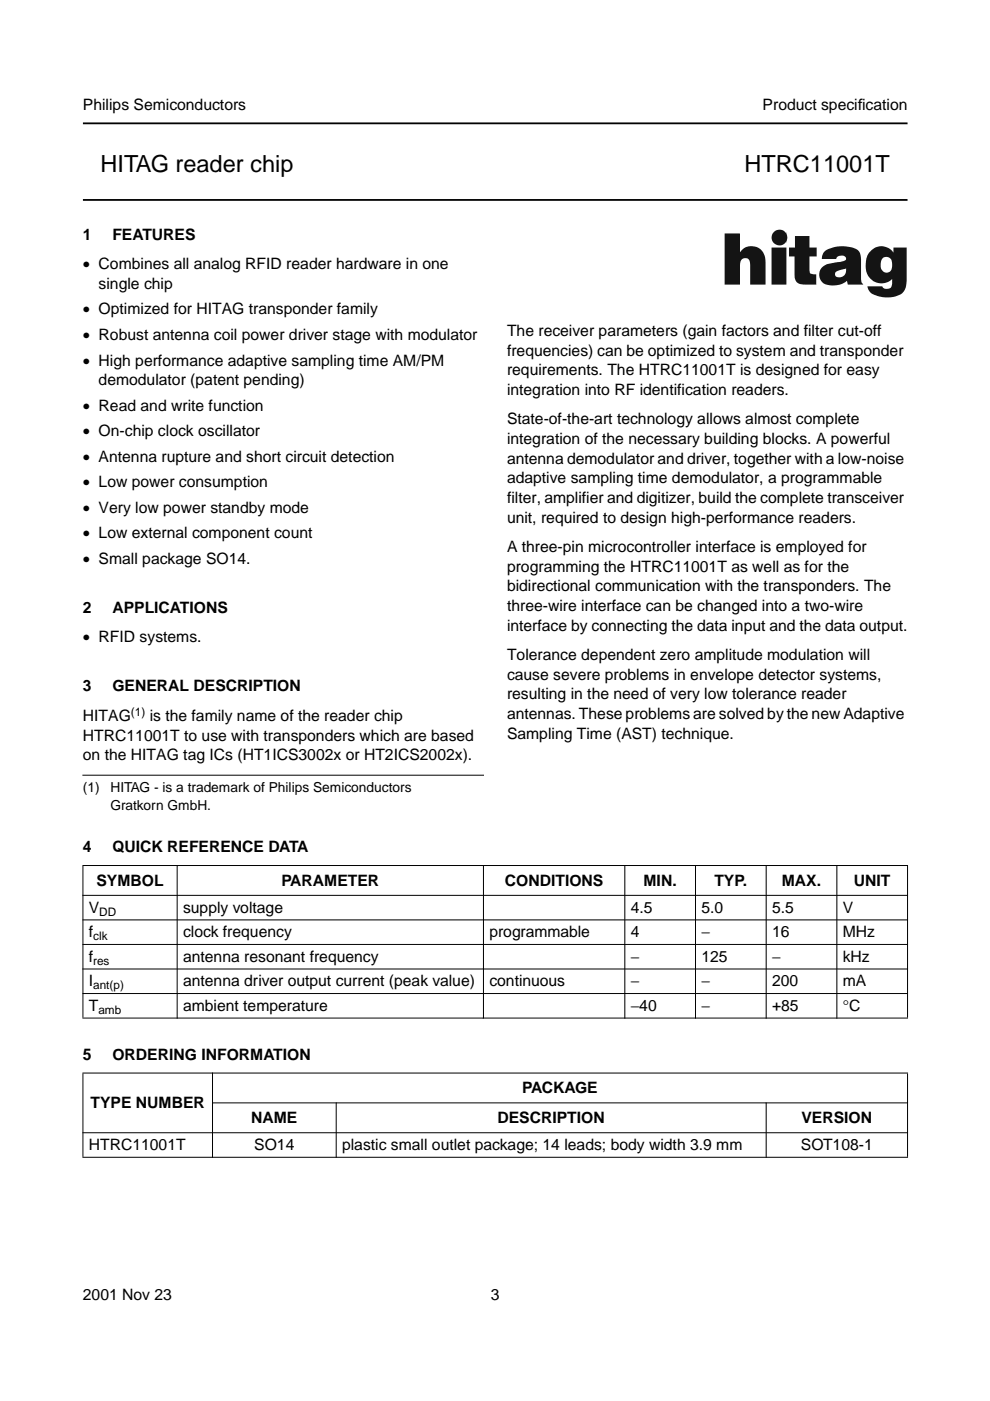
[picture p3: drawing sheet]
<svg xmlns="http://www.w3.org/2000/svg" width="210mm" height="297mm" viewBox="0 0 210 297" stroke-linecap="round" stroke-linejoin="round" font-family="sans-serif">
<defs><g id="words">
<g font-size="5">
<text x="21.3" y="36.5">HITAG reader chip</text>
<text x="157.9" y="36.5">HTRC11001T</text>
</g>
<g font-size="3.3">
<text x="17.6" y="23.4">Philips Semiconductors</text>
<text x="161.7" y="23.4">Product specif</text>
<text x="181.9" y="23.4">ication</text>
<text x="17.6" y="50.9">1</text>
<text x="23.8" y="50.9">FEATURES</text>
<text x="17.6" y="57.1">• Combines all analog RFID reader hardware in one</text>
<text x="20.9" y="61.3">single chip</text>
<text x="17.6" y="66.7">• Optimized for HITAG transponder family</text>
<text x="107.5" y="71.2">The receiver parameters (gain factors and filter cut-off</text>
<text x="17.6" y="72.1">• Robust antenna coil power driver stage with modulator</text>
<text x="17.6" y="77.5">• High performance adaptive sampling time AM/PM</text>
<text x="107.5" y="75.4">frequencies) can be optimized to system and transponder</text>
<text x="20.9" y="81.7">demodulator (patent pending)</text>
<text x="107.5" y="79.6">requirements. The HTRC11001T is designed for easy</text>
<text x="107.5" y="83.7">integration into RF identification readers.</text>
<text x="17.6" y="87.1">• Read and write function</text>
<text x="107.5" y="90">State-of-the-art technology allows almost complete</text>
<text x="17.6" y="92.5">• On-chip clock oscillator</text>
<text x="107.5" y="94.1">integration of the necessary building blocks. A powerful</text>
<text x="17.6" y="97.9">• Antenna rupture and short circuit detection</text>
<text x="107.5" y="98.3">antenna demodulator and driver, together with a low-noise</text>
<text x="17.6" y="103.3">• Low power consumption</text>
<text x="107.5" y="102.5">adaptive sampling time demodulator, a programmable</text>
<text x="107.5" y="106.6">filter, amplifier and digitizer, build the complete transceiver</text>
<text x="17.6" y="108.7">• Very low power standby mode</text>
<text x="107.5" y="110.8">unit, required to design high-performance readers.</text>
<text x="17.6" y="114.1">• Low external component count</text>
<text x="17.6" y="119.5">• Small package SO14.</text>
<text x="107.5" y="117">A three-pin microcontroller interface is employed for</text>
<text x="107.5" y="121.2">programming the HTRC11001T as well as for the</text>
<text x="107.5" y="125.4">bidirectional communication with the transponders. The</text>
<text x="17.6" y="129.9">2</text>
<text x="23.8" y="129.9">APPLICATIONS</text>
<text x="107.5" y="129.5">three-wire interface can be changed into a two-wire</text>
<text x="17.6" y="136.2">• RFID systems.</text>
<text x="107.5" y="133.7">interface by connecting the data input and the data output.</text>
<text x="107.5" y="139.9">Tolerance dependent zero amplitude modulation will</text>
<text x="17.6" y="146.6">3</text>
<text x="23.8" y="146.6">GENERAL DESCRIPTION</text>
<text x="107.5" y="144.1">cause severe problems in envelope detector systems,</text>
<text x="107.5" y="148.3">resulting in the need of very low tolerance reader</text>
<text x="17.6" y="152.8">HITAG</text>
<text x="31.7" y="152.8">is the family name of the reader chip</text>
<text x="107.5" y="152.4">antennas. These problems are solved by the new Adaptive</text>
<text x="17.6" y="157">HTRC11001T to use with transponders which are based</text>
<text x="17.6" y="161.2">on the HITAG tag ICs (HT1ICS3002x or HT2ICS2002x).</text>
<text x="107.5" y="156.6">Sampling Time (AST) technique.</text>
<text x="17.6" y="180.7">4</text>
<text x="23.8" y="180.7">QUICK REFERENCE DATA</text>
<text x="20.4" y="187.8">SYMBOL</text>
<text x="59.7" y="187.8">PARAMETER</text>
<text x="107" y="187.8">CONDITIONS</text>
<text x="136.5" y="187.8">MIN.</text>
<text x="151.5" y="187.8">TYP.</text>
<text x="165.8" y="187.8">MAX.</text>
<text x="181" y="187.8">UNIT</text>
<text x="18.8" y="193.5">V</text>
<text x="38.8" y="193.5">supply voltage</text>
<text x="133.7" y="193.5">4.5</text>
<text x="148.7" y="193.5">5.0</text>
<text x="163.7" y="193.5">5.5</text>
<text x="178.7" y="193.5">V</text>
<text x="18.8" y="198.7">f</text>
<text x="18.8" y="203.9">f</text>
<text x="38.8" y="198.7">clock frequency</text>
<text x="38.8" y="203.9">antenna resonant frequency</text>
<text x="103.8" y="198.7">programmable</text>
<text x="133.7" y="203.9">−</text>
<text x="133.7" y="198.7">4</text>
<text x="148.7" y="198.7">−</text>
<text x="148.7" y="203.9">125</text>
<text x="163.7" y="198.7">16</text>
<text x="163.7" y="203.9">−</text>
<text x="178.7" y="198.7">MHz</text>
<text x="178.7" y="203.9">kHz</text>
<text x="18.8" y="209.1">I</text>
<text x="38.8" y="209.1">antenna driver output current (peak value)</text>
<text x="103.8" y="209.1">continuous</text>
<text x="133.7" y="209.1">−</text>
<text x="148.7" y="209.1">−</text>
<text x="163.7" y="209.1">200</text>
<text x="178.7" y="209.1">mA</text>
<text x="18.8" y="214.3">T</text>
<text x="38.8" y="214.3">ambient temperature</text>
<text x="133.7" y="214.3">−40</text>
<text x="148.7" y="214.3">−</text>
<text x="163.7" y="214.3">+85</text>
<text x="178.7" y="214.3">°C</text>
<text x="17.6" y="224.7">5</text>
<text x="23.8" y="224.7">ORDERING INFORMATION</text>
<text x="110.7" y="231.8">PACKAGE</text>
<text x="19.2" y="235">TYPE NUMBER</text>
<text x="53.3" y="238.1">NAME</text>
<text x="105.5" y="238.1">DESCRIPTION</text>
<text x="169.9" y="238.1">VERSION</text>
<text x="18.8" y="243.8">HTRC11001T</text>
<text x="53.9" y="243.8">SO14</text>
<text x="72.5" y="243.8">plastic small outlet package; 14 leads; body width 3.9 mm</text>
<text x="169.8" y="243.8">SOT108-1</text>
<text x="17.6" y="275.6">2001 Nov 23</text>
<text x="104.1" y="275.6">3</text>
</g>
<g font-size="2.9">
<text x="17.6" y="168">(1)</text>
<text x="23.4" y="168">HITAG - is a trademark of Philips Semiconductors</text>
<text x="23.4" y="171.7">Gratkorn GmbH.</text>
</g>
<g font-size="2.5">
<text x="27.8" y="151.8">(1)</text>
<text x="21.1" y="194.1">DD</text>
<text x="19.8" y="199.3">clk</text>
<text x="19.8" y="204.5">res</text>
<text x="19.8" y="209.7">ant(p)</text>
<text x="20.9" y="214.9">amb</text>
</g>
</g></defs>
<path d="M17.6 26.2h174.8M17.6 42.4h174.8" fill="none" stroke="#000" stroke-width=".38"/>
<path d="M17.6 164.4h85" fill="none" stroke="#000" stroke-width=".21"/>
<path d="M153.5 48.6h38.9v14.5h-38.9z" fill-rule="evenodd" fill="#fff"/>
<g fill="#121415">
<path d="M153.6 49.5h3.3v4a2.99 2.99 0 0 1 3.5-1.1 2.99 2.99 0 0 1 1.9 3.1v4.8h-3.2v-4.2a1.1 1.1 0 0 0-1-1.4 1.1 1.1 0 0 0-1.2 1.2v4.4h-3.3zM163.6 52.5h3.1v7.8h-3.1zM166.7 49.2v2.2zM168.6 50h3v2.5h1.6v1.9h-1.6l.1 3.2a.73 .73 0 0 0 .9 .6h.5v2.1h-2.4a1.8 1.8 0 0 1-2.2-1.8v-4.1h-1.2v-1.9h1.3zM174.8 53.3a6.8 6.8 0 0 1 7.2-.1l.4 .5 .1 .8 .1 4.7v.6l.4 .5h-3.2l-.2-.8a4.6 4.6 0 0 1-5.2 .4 2.44 2.44 0 0 1-.4-2.7 2.44 2.44 0 0 1 2.4-1.4l.9-.2a3.5 3.5 0 0 0 2.1-.6 .91 .91 0 0 0-1.4-.8l-.5 .3-.2 .4h-3l.1-.8zM177.2 57.7l-.1 .2a.79 .79 0 0 0 .3 .8 .79 .79 0 0 0 .9 .1l.7-.4a1.8 1.8 0 0 0 .4-1.5l-1.5 .4zM184.8 53a3.1 3.1 0 0 1 4.6 .6v-1.1h2.8v6.9a3.2 3.2 0 0 1-3.3 3.6h-.2a5.9 5.9 0 0 1-4.3-1.2l-.5-1.1h3.2a1.21 1.21 0 0 0 1.9 .2l.2-1.7a3.4 3.4 0 0 1-4.1 .4 3.4 3.4 0 0 1-1.5-3.7l.3-1.7zM187.2 54.7a1.98 1.98 0 0 0 .3 3 1.2 1.2 0 0 0 1.2-.1 1.2 1.2 0 0 0 .5-1.2v-.4a1.26 1.26 0 0 0-.6-1.3 1.26 1.26 0 0 0-1.4 0z" fill-rule="evenodd"/>
<circle cx="165.3" cy="50.4" r="1.67"/>
</g>
<g fill="#000" stroke="#000" stroke-width=".21">
<path d="M17.5 183.5h175zM17.5 189.8h175zM17.5 195h175zM17.6 183.6v32.1zM37.6 183.4v32.6zM102.5 183.4v32.6zM132.5 183.4v32.6zM147.5 183.4v32.6zM162.4 183.4v32.6zM177.4 183.4v32.6zM192.4 183.6v32.1zM17.5 200.2h175z"/>
<path d="M17.5 205.4h175zM17.5 210.6h175zM17.5 215.9h175zM17.5 227.5h175zM45 233.8h147.5zM17.6 227.6v17.7zM45.1 227.4v18.1zM71.3 233.7v11.8zM162.4 233.7v11.8zM192.4 227.6v17.7zM17.5 240.2h175zM17.5 245.4h175z"/>
</g>
<use href="#words"/>
</svg>
